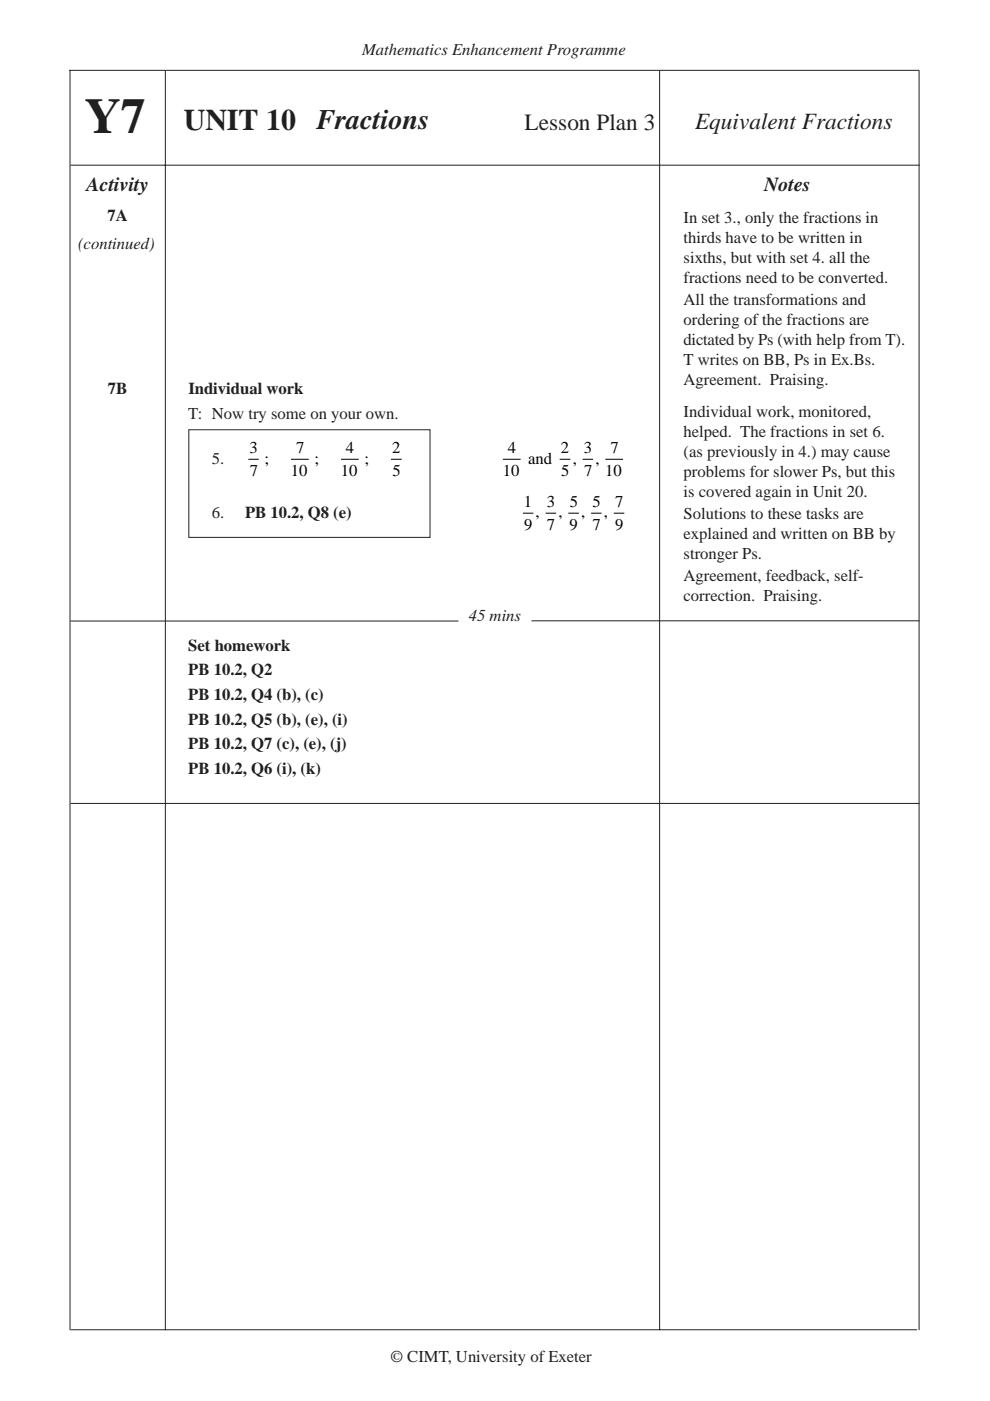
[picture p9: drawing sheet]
<svg xmlns="http://www.w3.org/2000/svg" width="210mm" height="297mm" viewBox="0 0 210 297" stroke-linecap="round" stroke-linejoin="round" font-family="sans-serif">
<defs><g id="words">
<text font-size="10.6" fill="#231f20" x="18" y="28.3">Y7</text>
<text font-size="6.3" fill="#231f20" x="39" y="27.5">UNIT 10</text>
<text font-size="6" fill="#231f20" x="67.1" y="27.4">Fractions</text>
<g font-size="4.9" fill="#231f20">
<text x="111.2" y="27.5">Lesson Plan 3</text>
<text x="147.4" y="27.3">Equivalent Fractions</text>
</g>
<g font-size="4.2" fill="#231f20">
<text x="18.4" y="40.4">Activity</text>
<text x="162" y="40.4">Notes</text>
</g>
<g font-size="3.5" fill="#231f20">
<text x="76.8" y="11.6">Mathematics Enhancement Programme</text>
<text x="22.8" y="46.8">7A</text>
<text x="144.9" y="47.3">In set 3., only the fractions in</text>
<text x="16.6" y="52.8">(continued)</text>
<text x="144.9" y="51.6">thirds have to be written in</text>
<text x="144.9" y="55.8">sixths, but with set 4. all the</text>
<text x="144.9" y="60">fractions need to be converted.</text>
<text x="144.9" y="64.8">All the transformations and</text>
<text x="144.9" y="69">ordering of the fractions are</text>
<text x="144.9" y="73.2">dictated by Ps (with help from T).</text>
<text x="144.9" y="77.5">T writes on BB, Ps in Ex.Bs.</text>
<text x="22.9" y="83.5">7B</text>
<text x="39.9" y="83.5">Individual work</text>
<text x="144.9" y="81.7">Agreement. Praising.</text>
<text x="39.9" y="88.7">T: Now try some on your own.</text>
<text x="144.9" y="88.3">Individual work, monitored,</text>
<text x="144.9" y="92.6">helped. The fractions in set 6.</text>
<text x="44.9" y="98.3">5.</text>
<text x="144.9" y="96.8">(as previously in 4.) may cause</text>
<text x="144.9" y="101">problems for slower Ps, but this</text>
<text x="144.9" y="105.3">is covered again in Unit 20.</text>
<text x="44.9" y="109.7">6.</text>
<text x="52" y="109.7">PB 10.2, Q8 (e)</text>
<text x="144.9" y="110">Solutions to these tasks are</text>
<text x="144.9" y="114.2">explained and written on BB by</text>
<text x="144.9" y="118.5">stronger Ps.</text>
<text x="144.9" y="123.2">Agreement, feedback, self-</text>
<text x="99.4" y="131.7">45 mins</text>
<text x="144.9" y="127.4">correction. Praising.</text>
<text x="39.9" y="137.9">Set homework</text>
<text x="39.9" y="143.2">PB 10.2, Q2</text>
<text x="39.9" y="148.4">PB 10.2, Q4 (b), (c)</text>
<text x="39.9" y="153.6">PB 10.2, Q5 (b), (e), (i)</text>
<text x="39.9" y="158.9">PB 10.2, Q7 (c), (e), (j)</text>
<text x="39.9" y="164.1">PB 10.2, Q6 (i), (k)</text>
<text x="82.8" y="288.8">© CIMT, University of Exeter</text>
</g>
<g font-size="3.5">
<text x="52.9" y="96.1">3</text>
<text x="52.9" y="101">7</text>
<text x="56.1" y="98.3">;</text>
<text x="61.7" y="101">10</text>
<text x="62.8" y="96.1">7</text>
<text x="66.7" y="98.3">;</text>
<text x="72.3" y="101">10</text>
<text x="73.3" y="96.1">4</text>
<text x="77.2" y="98.3">;</text>
<text x="83.1" y="96.1">2</text>
<text x="83.2" y="101">5</text>
<text x="106.6" y="101">10</text>
<text x="107.7" y="96.1">4</text>
<text x="112" y="98.3">and</text>
<text x="118.9" y="96.1">2</text>
<text x="119" y="101">5</text>
<text x="121.4" y="98.3">,</text>
<text x="123.8" y="96.1">3</text>
<text x="123.8" y="101">7</text>
<text x="126.2" y="98.3">,</text>
<text x="128.3" y="101">10</text>
<text x="129.4" y="96.1">7</text>
<text x="111.1" y="107.5">1</text>
<text x="116" y="107.5">3</text>
<text x="120.8" y="107.5">5</text>
<text x="125.6" y="107.5">5</text>
<text x="130.4" y="107.5">7</text>
<text x="111.1" y="112.4">9</text>
<text x="113.6" y="109.7">,</text>
<text x="116" y="112.4">7</text>
<text x="118.4" y="109.7">,</text>
<text x="120.8" y="112.4">9</text>
<text x="123.2" y="109.7">,</text>
<text x="125.6" y="112.4">7</text>
<text x="128" y="109.7">,</text>
<text x="130.4" y="112.4">9</text>
</g>
</g></defs>
<path d="M14.6 14.9h180.4M14.8 15v267M35.1 15v267M139.9 15v267M194.9 15v267M15 35h180M40 91.1h51.2v22.8h-51.2zM15 131.7h82.2M112.7 131.6h82.3M15 170.3h180M15 281.9h179.4" fill="none" stroke="#231f20" stroke-width=".21"/>
<g fill="none" stroke="#000" stroke-width=".21">
<path d="M52.7 97.4h2.2M61.7 97.4h3.8M72.3 97.4h3.8M82.9 97.4h2.3M106.6 97.4h3.8M118.7 97.4h2.2M123.5 97.4h2.2M128.3 97.4h3.8M110.9 108.8h2.2M115.7 108.8h2.2M120.5 108.8h2.2M125.3 108.8h2.2"/>
<path d="M130.1 108.8h2.3"/>
</g>
<use href="#words"/>
</svg>
